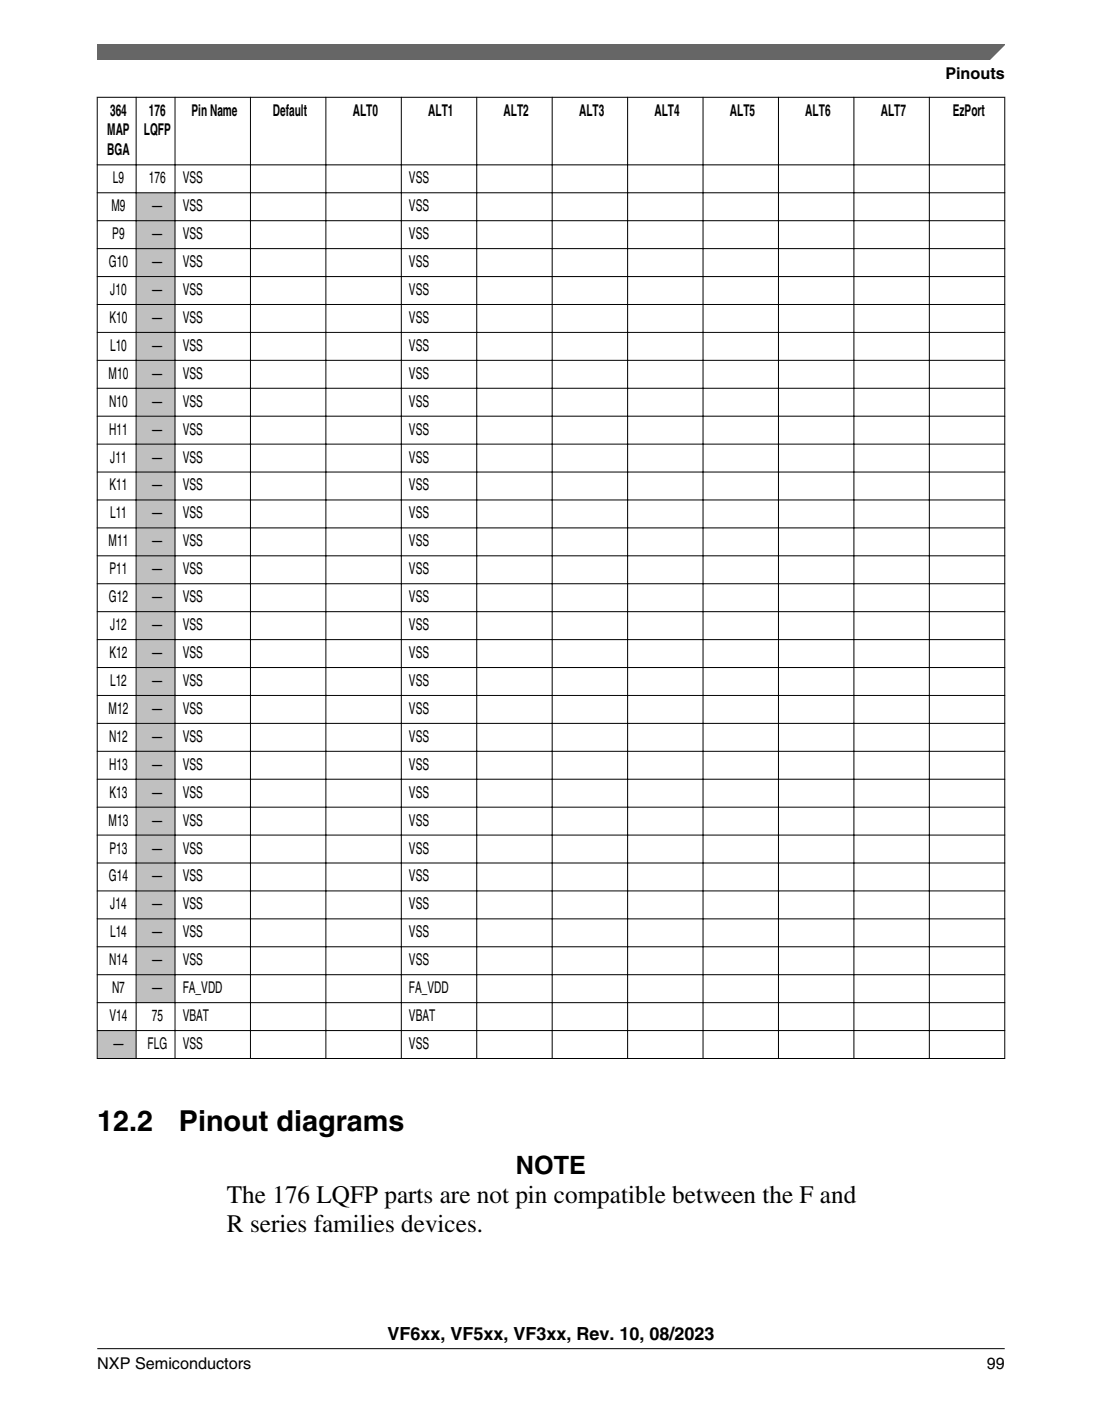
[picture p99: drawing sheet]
<svg xmlns="http://www.w3.org/2000/svg" width="216mm" height="274mm" viewBox="0 0 216 274" stroke-linecap="round" stroke-linejoin="round" font-family="sans-serif">
<defs><g id="words">
<g font-size="5.6">
<text x="19" y="221.5">12.2</text>
<text x="35" y="221.5">Pinout diagrams</text>
</g>
<g font-size="4.9">
<text x="101.1" y="229.9">NOTE</text>
<text x="44.5" y="235.6">The 176 LQFP parts are not pin compatible between the F and</text>
<text x="44.5" y="241.2">R series families devices.</text>
</g>
<text font-size="3.5" x="75.9" y="262.3">VF6xx, VF5xx, VF3xx, Rev. 10, 08/2023</text>
<g font-size="3.2">
<text x="185.2" y="15.5">Pinouts</text>
<text x="21.6" y="22.6">364</text>
<text x="29.2" y="22.6">176</text>
<text x="37.5" y="22.6">Pin Name</text>
<text x="53.4" y="22.6">Default</text>
<text x="69.1" y="22.6">ALT0</text>
<text x="83.9" y="22.6">ALT1</text>
<text x="98.7" y="22.6">ALT2</text>
<text x="113.4" y="22.6">ALT3</text>
<text x="128.2" y="22.6">ALT4</text>
<text x="143" y="22.6">ALT5</text>
<text x="157.8" y="22.6">ALT6</text>
<text x="172.6" y="22.6">ALT7</text>
<text x="186.7" y="22.6">EzPort</text>
<text x="21" y="26.5">MAP</text>
<text x="28.2" y="26.5">LQFP</text>
<text x="21" y="30.4">BGA</text>
<text x="22.1" y="35.9">L9</text>
<text x="29.2" y="35.9">176</text>
<text x="35.8" y="35.9">VSS</text>
<text x="80.1" y="35.9">VSS</text>
<text x="21.8" y="41.4">M9</text>
<text x="29.8" y="41.4">—</text>
<text x="35.8" y="41.4">VSS</text>
<text x="80.1" y="41.4">VSS</text>
<text x="22" y="46.8">P9</text>
<text x="29.8" y="46.8">—</text>
<text x="35.8" y="46.8">VSS</text>
<text x="80.1" y="46.8">VSS</text>
<text x="21.3" y="52.3">G10</text>
<text x="29.8" y="52.3">—</text>
<text x="35.8" y="52.3">VSS</text>
<text x="80.1" y="52.3">VSS</text>
<text x="21.6" y="57.8">J10</text>
<text x="29.8" y="57.8">—</text>
<text x="35.8" y="57.8">VSS</text>
<text x="80.1" y="57.8">VSS</text>
<text x="21.4" y="63.2">K10</text>
<text x="29.8" y="63.2">—</text>
<text x="35.8" y="63.2">VSS</text>
<text x="80.1" y="63.2">VSS</text>
<text x="21.6" y="68.7">L10</text>
<text x="29.8" y="68.7">—</text>
<text x="35.8" y="68.7">VSS</text>
<text x="80.1" y="68.7">VSS</text>
<text x="21.3" y="74.2">M10</text>
<text x="29.8" y="74.2">—</text>
<text x="35.8" y="74.2">VSS</text>
<text x="80.1" y="74.2">VSS</text>
<text x="21.4" y="79.6">N10</text>
<text x="29.8" y="79.6">—</text>
<text x="35.8" y="79.6">VSS</text>
<text x="80.1" y="79.6">VSS</text>
<text x="21.4" y="85.1">H11</text>
<text x="29.8" y="85.1">—</text>
<text x="35.8" y="85.1">VSS</text>
<text x="80.1" y="85.1">VSS</text>
<text x="21.6" y="90.6">J11</text>
<text x="29.8" y="90.6">—</text>
<text x="35.8" y="90.6">VSS</text>
<text x="80.1" y="90.6">VSS</text>
<text x="21.4" y="96">K11</text>
<text x="21.6" y="101.5">L11</text>
<text x="29.8" y="96">—</text>
<text x="29.8" y="101.5">—</text>
<text x="35.8" y="96">VSS</text>
<text x="35.8" y="101.5">VSS</text>
<text x="80.1" y="96">VSS</text>
<text x="80.1" y="101.5">VSS</text>
<text x="21.3" y="107">M11</text>
<text x="29.8" y="107">—</text>
<text x="35.8" y="107">VSS</text>
<text x="80.1" y="107">VSS</text>
<text x="21.4" y="112.4">P11</text>
<text x="29.8" y="112.4">—</text>
<text x="35.8" y="112.4">VSS</text>
<text x="80.1" y="112.4">VSS</text>
<text x="21.3" y="117.9">G12</text>
<text x="29.8" y="117.9">—</text>
<text x="35.8" y="117.9">VSS</text>
<text x="80.1" y="117.9">VSS</text>
<text x="21.6" y="123.4">J12</text>
<text x="29.8" y="123.4">—</text>
<text x="35.8" y="123.4">VSS</text>
<text x="80.1" y="123.4">VSS</text>
<text x="21.4" y="128.8">K12</text>
<text x="29.8" y="128.8">—</text>
<text x="35.8" y="128.8">VSS</text>
<text x="80.1" y="128.8">VSS</text>
<text x="21.6" y="134.3">L12</text>
<text x="29.8" y="134.3">—</text>
<text x="35.8" y="134.3">VSS</text>
<text x="80.1" y="134.3">VSS</text>
<text x="21.3" y="139.8">M12</text>
<text x="29.8" y="139.8">—</text>
<text x="35.8" y="139.8">VSS</text>
<text x="80.1" y="139.8">VSS</text>
<text x="21.4" y="145.2">N12</text>
<text x="29.8" y="145.2">—</text>
<text x="35.8" y="145.2">VSS</text>
<text x="80.1" y="145.2">VSS</text>
<text x="21.4" y="150.7">H13</text>
<text x="29.8" y="150.7">—</text>
<text x="35.8" y="150.7">VSS</text>
<text x="80.1" y="150.7">VSS</text>
<text x="21.3" y="161.7">M13</text>
<text x="21.4" y="156.2">K13</text>
<text x="29.8" y="156.2">—</text>
<text x="29.8" y="161.7">—</text>
<text x="35.8" y="156.2">VSS</text>
<text x="35.8" y="161.7">VSS</text>
<text x="80.1" y="156.2">VSS</text>
<text x="80.1" y="161.7">VSS</text>
<text x="21.4" y="167.1">P13</text>
<text x="29.8" y="167.1">—</text>
<text x="35.8" y="167.1">VSS</text>
<text x="80.1" y="167.1">VSS</text>
<text x="21.3" y="172.6">G14</text>
<text x="29.8" y="172.6">—</text>
<text x="35.8" y="172.6">VSS</text>
<text x="80.1" y="172.6">VSS</text>
<text x="21.6" y="178.1">J14</text>
<text x="29.8" y="178.1">—</text>
<text x="35.8" y="178.1">VSS</text>
<text x="80.1" y="178.1">VSS</text>
<text x="21.6" y="183.5">L14</text>
<text x="29.8" y="183.5">—</text>
<text x="35.8" y="183.5">VSS</text>
<text x="80.1" y="183.5">VSS</text>
<text x="21.4" y="189">N14</text>
<text x="29.8" y="189">—</text>
<text x="35.8" y="189">VSS</text>
<text x="80.1" y="189">VSS</text>
<text x="21.9" y="194.5">N7</text>
<text x="29.8" y="194.5">—</text>
<text x="35.8" y="194.5">FA_VDD</text>
<text x="80.1" y="194.5">FA_VDD</text>
<text x="21.4" y="199.9">V14</text>
<text x="29.7" y="199.9">75</text>
<text x="35.8" y="199.9">VBAT</text>
<text x="80.1" y="199.9">VBAT</text>
<text x="22.2" y="205.4">—</text>
<text x="28.9" y="205.4">FLG</text>
<text x="35.8" y="205.4">VSS</text>
<text x="80.1" y="205.4">VSS</text>
<text x="19" y="268">NXP Semiconductors</text>
<text x="193.3" y="268">99</text>
</g>
</g></defs>
<g fill="#c0c0c0">
<path d="M26.8 37.8h7.4v5.3h-7.4z" fill-rule="evenodd"/>
<path d="M26.8 43.3h7.4v5.3h-7.4z" fill-rule="evenodd"/>
<path d="M26.8 48.8h7.4v5.3h-7.4z" fill-rule="evenodd"/>
<path d="M26.8 54.2h7.4v5.3h-7.4z" fill-rule="evenodd"/>
<path d="M26.8 59.7h7.4v5.3h-7.4z" fill-rule="evenodd"/>
<path d="M26.8 65.2h7.4v5.3h-7.4z" fill-rule="evenodd"/>
<path d="M26.8 70.6h7.4v5.3h-7.4z" fill-rule="evenodd"/>
<path d="M26.8 76.1h7.4v5.3h-7.4z" fill-rule="evenodd"/>
<path d="M26.8 81.6h7.4v5.3h-7.4z" fill-rule="evenodd"/>
<path d="M26.8 87h7.4v5.3h-7.4z" fill-rule="evenodd"/>
<path d="M26.8 92.5h7.4v5.3h-7.4z" fill-rule="evenodd"/>
<path d="M26.8 98h7.4v5.3h-7.4z" fill-rule="evenodd"/>
<path d="M26.8 103.5h7.4v5.2h-7.4z" fill-rule="evenodd"/>
<path d="M26.8 108.9h7.4v5.3h-7.4z" fill-rule="evenodd"/>
<path d="M26.8 114.4h7.4v5.3h-7.4z" fill-rule="evenodd"/>
<path d="M26.8 119.9h7.4v5.2h-7.4z" fill-rule="evenodd"/>
<path d="M26.8 125.3h7.4v5.3h-7.4z" fill-rule="evenodd"/>
<path d="M26.8 130.8h7.4v5.3h-7.4z" fill-rule="evenodd"/>
<path d="M26.8 136.3h7.4v5.3h-7.4z" fill-rule="evenodd"/>
<path d="M26.8 141.7h7.4v5.3h-7.4z" fill-rule="evenodd"/>
<path d="M26.8 147.2h7.4v5.3h-7.4z" fill-rule="evenodd"/>
<path d="M26.8 152.7h7.4v5.3h-7.4z" fill-rule="evenodd"/>
<path d="M26.8 158.1h7.4v5.3h-7.4z" fill-rule="evenodd"/>
<path d="M26.8 163.6h7.4v5.3h-7.4z" fill-rule="evenodd"/>
<path d="M26.8 169.1h7.4v5.3h-7.4z" fill-rule="evenodd"/>
<path d="M26.8 174.5h7.4v5.3h-7.4z" fill-rule="evenodd"/>
<path d="M26.8 180h7.4v5.3h-7.4z" fill-rule="evenodd"/>
<path d="M26.8 185.5h7.4v5.3h-7.4z" fill-rule="evenodd"/>
<path d="M26.8 190.9h7.4v5.3h-7.4z" fill-rule="evenodd"/>
<path d="M19.1 201.9h7.5v5.3h-7.5z" fill-rule="evenodd"/>
</g>
<g fill="none" stroke="#000" stroke-width=".2">
<path d="M19 19h177.9M19 19v188.3M26.7 19v188.3M34.3 19v188.3M49.1 19v188.3M63.8 19v188.3M78.6 19v188.3M93.4 19v188.3M108.2 19v188.3M123 19v188.3M137.7 19v188.3M152.5 19v188.3"/>
<path d="M167.3 19v188.3M182.1 19v188.3M196.8 19v188.3M19 32.3h177.9M19 37.7h177.9M19 43.2h177.9M19 48.7h177.9M19 54.2h177.9M19 59.6h177.9M19 65.1h177.9M19 70.6h177.9M19 76h177.9"/>
<path d="M19 81.5h177.9M19 87h177.9M19 92.4h177.9M19 97.9h177.9M19 103.4h177.9M19 108.8h177.9M19 114.3h177.9M19 119.8h177.9M19 125.2h177.9M19 130.7h177.9M19 136.2h177.9M19 141.6h177.9"/>
<path d="M19 147.1h177.9M19 152.6h177.9M19 158h177.9M19 163.5h177.9M19 169h177.9M19 174.4h177.9M19 179.9h177.9M19 185.4h177.9M19 190.9h177.9M19 196.3h177.9M19 201.8h177.9M19 207.3h177.9"/>
</g>
<path d="M19 8.7h177.8l-5.6 3h-172.2z" fill="#666"/>
<path d="M19 11.7v-3h177.8l-3 3" fill="none" stroke="#666" stroke-width=".28"/>
<path d="M19 264.1h177.8" fill="none" stroke="#000" stroke-width=".2"/>
<use href="#words"/>
</svg>
